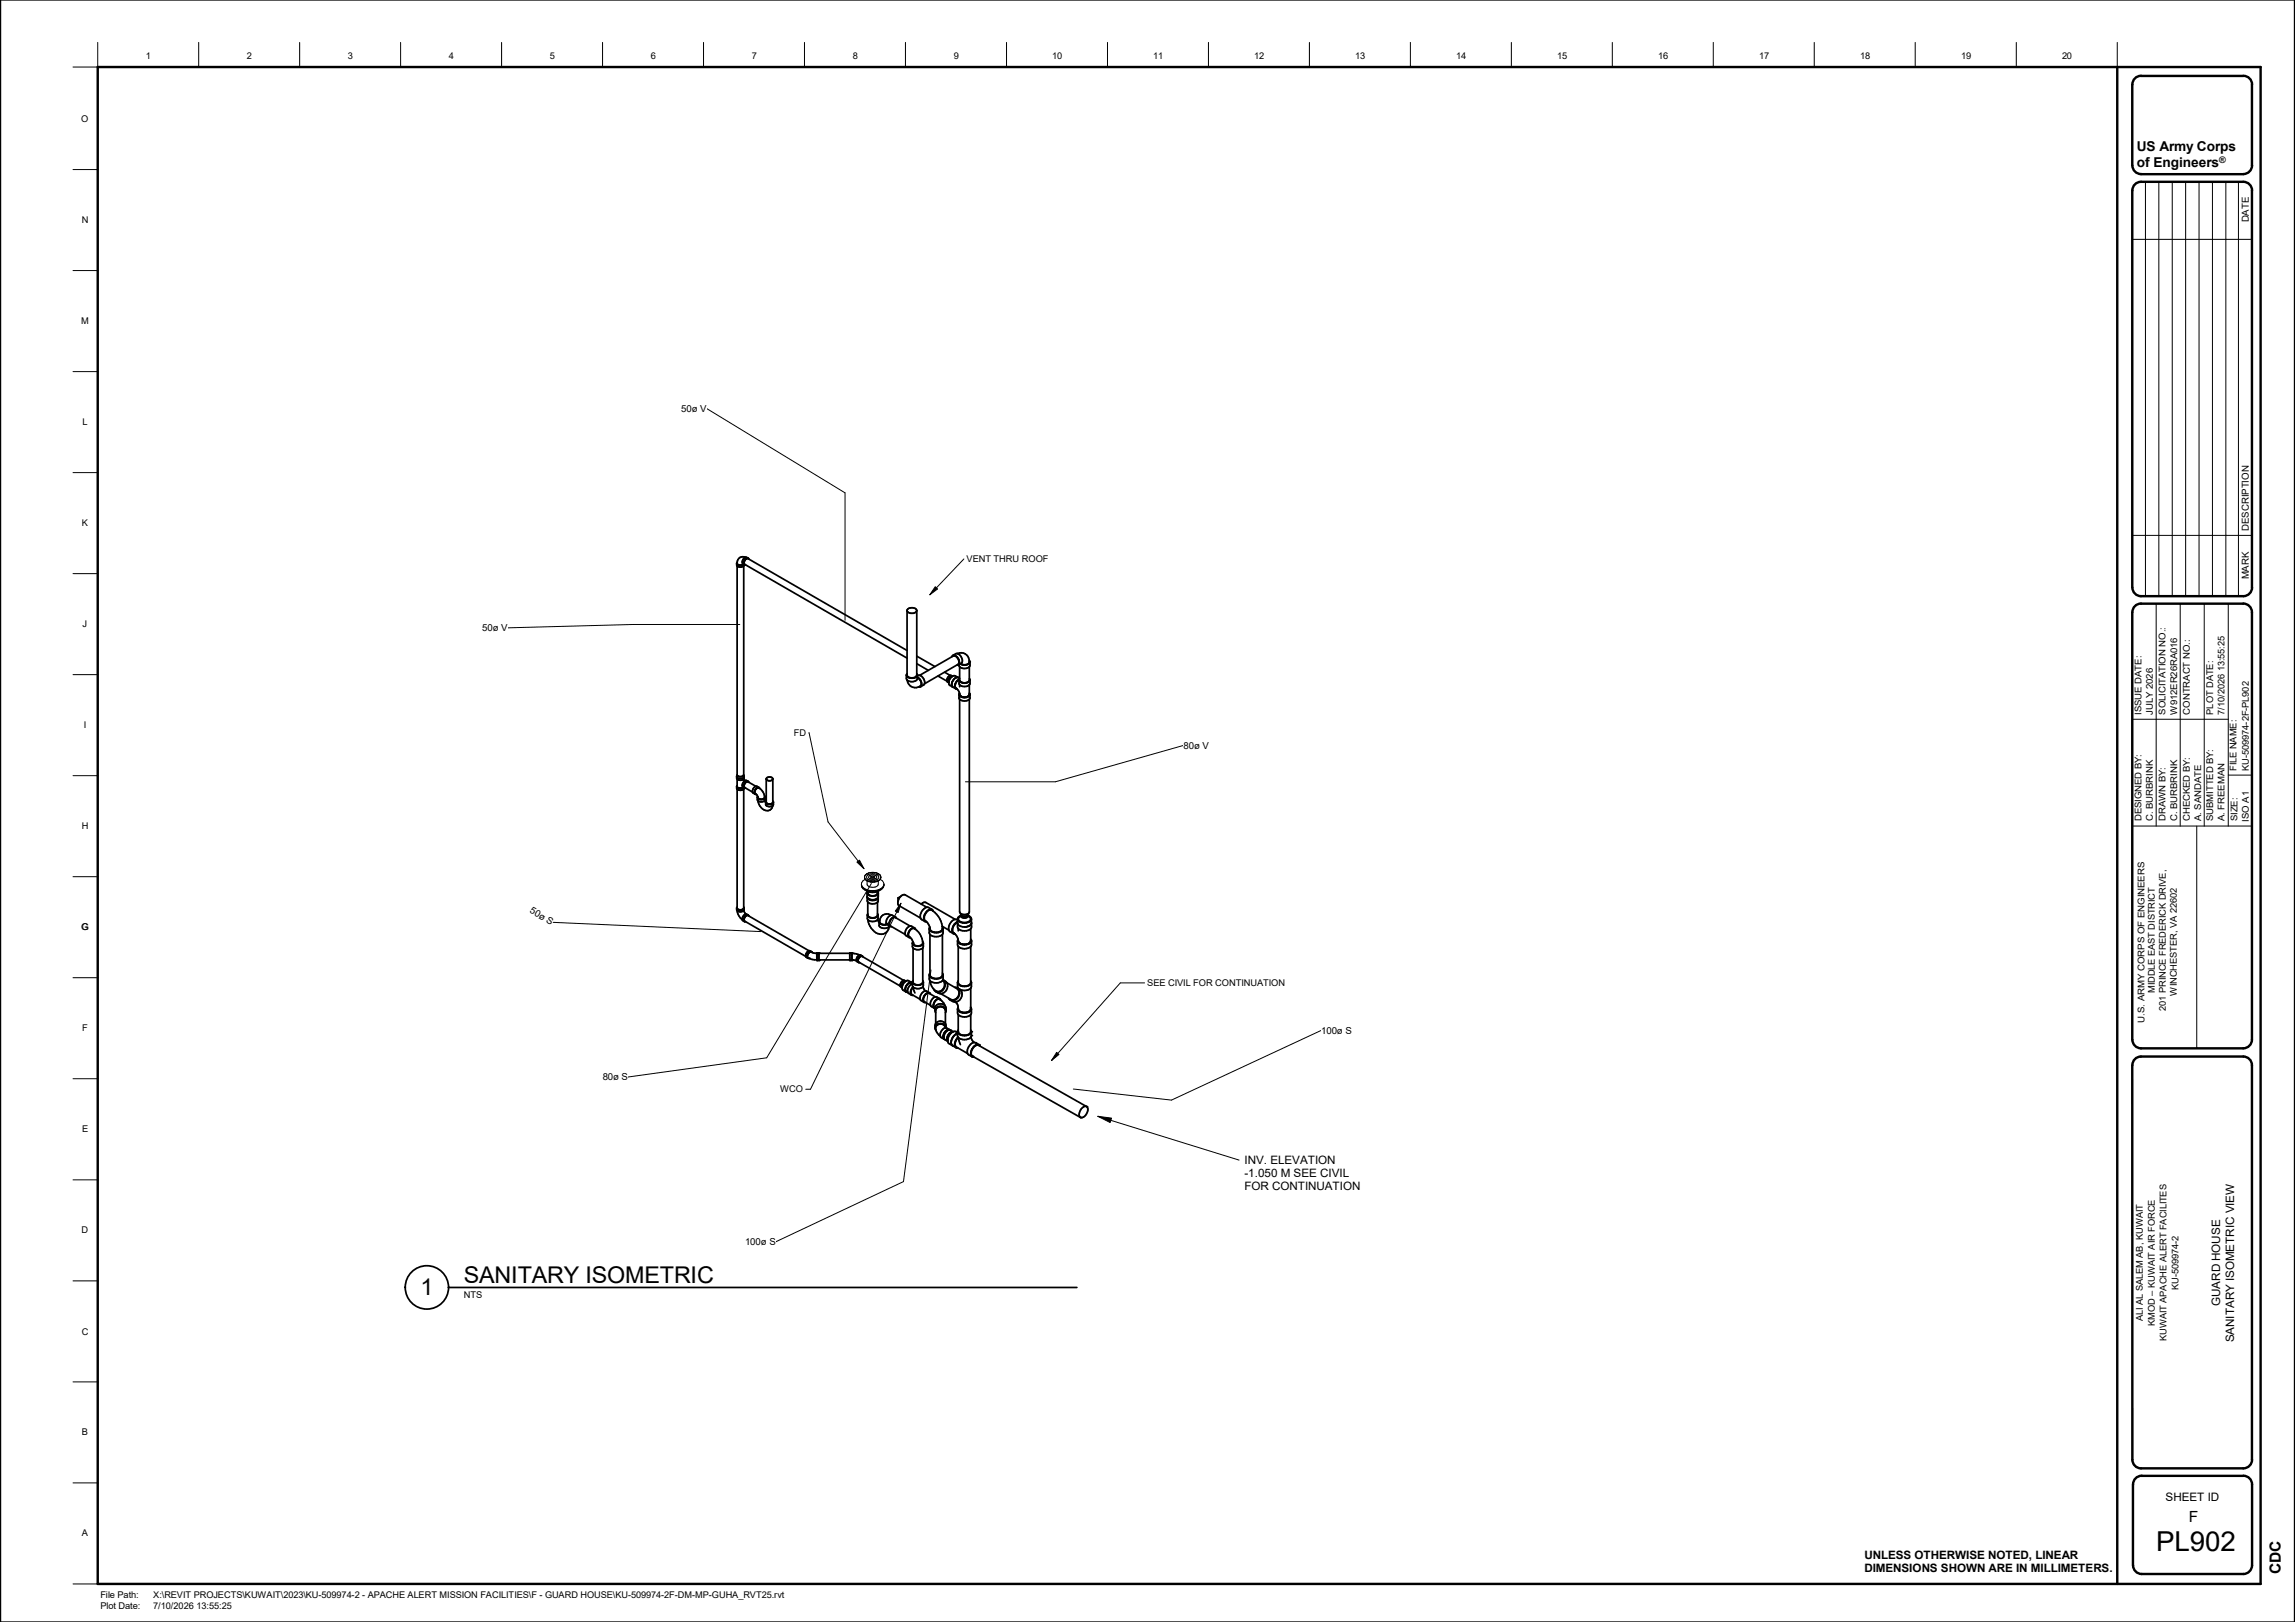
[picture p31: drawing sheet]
<svg xmlns="http://www.w3.org/2000/svg" width="841mm" height="594mm" viewBox="0 0 841 594" stroke-linecap="round" stroke-linejoin="round" font-family="sans-serif">
<defs><g id="words">
<text font-size="10.1" x="790.2" y="567.9">PL902</text>
<g font-size="8.5">
<text x="170" y="469.8">SANITARY ISOMETRIC</text>
<text x="154.1" y="474.3">1</text>
</g>
<g font-size="5.6">
<text x="802.1" y="557.4">F</text>
<text x="835.9" y="576.7" transform="rotate(-90 835.9 576.7)">CDC</text>
</g>
<g font-size="5">
<text x="783.1" y="55.5">US Army Corps</text>
<text x="783.1" y="61.3">of Engineers</text>
</g>
<g font-size="4.3">
<text x="813.6" y="478.3" transform="rotate(-90 813.6 478.3)">GUARD HOUSE</text>
<text x="818.7" y="491.7" transform="rotate(-90 818.7 491.7)">SANITARY ISOMETRIC VIEW</text>
<text x="793.6" y="549.7">SHEET ID</text>
</g>
<g font-size="4.2">
<text x="456.1" y="426.4">INV. ELEVATION</text>
<text x="456.1" y="431.2">-1.050 M SEE CIVIL</text>
<text x="456.1" y="435.9">FOR CONTINUATION</text>
<text x="683.2" y="570.8">UNLESS OTHERWISE NOTED, LINEAR</text>
<text x="683.2" y="575.8">DIMENSIONS SHOWN ARE IN MILLIMETERS.</text>
</g>
<g font-size="3.5">
<text x="824.1" y="81.4" transform="rotate(-90 824.1 81.4)">DATE</text>
<text x="249.6" y="150.8">50ø V</text>
<text x="824.1" y="194.4" transform="rotate(-90 824.1 194.4)">DESCRIPTION</text>
<text x="824.1" y="212.2" transform="rotate(-90 824.1 212.2)">MARK</text>
<text x="176.7" y="231.1">50ø V</text>
<text x="433.7" y="274.2">80ø V</text>
<text x="193.9" y="334.2" transform="rotate(30 193.9 334.2)">50ø S</text>
<text x="484.2" y="378.5">100ø S</text>
<text x="220.9" y="395.6">80ø S</text>
<text x="273" y="456">100ø S</text>
</g>
<g font-size="3.4">
<text x="53.5" y="21.5">1</text>
<text x="90.5" y="21.5">2</text>
<text x="127.5" y="21.5">3</text>
<text x="164.5" y="21.5">4</text>
<text x="201.5" y="21.5">5</text>
<text x="238.5" y="21.5">6</text>
<text x="275.5" y="21.5">7</text>
<text x="312.5" y="21.5">8</text>
<text x="349.5" y="21.5">9</text>
<text x="385.6" y="21.5">10</text>
<text x="422.6" y="21.5">11</text>
<text x="459.6" y="21.5">12</text>
<text x="496.6" y="21.5">13</text>
<text x="533.7" y="21.5">14</text>
<text x="570.7" y="21.5">15</text>
<text x="607.7" y="21.5">16</text>
<text x="644.7" y="21.5">17</text>
<text x="681.6" y="21.5">18</text>
<text x="718.6" y="21.5">19</text>
<text x="755.6" y="21.5">20</text>
<text x="29.8" y="44.6">O</text>
<text x="29.9" y="81.6">N</text>
<text x="29.8" y="118.6">M</text>
<text x="30.2" y="155.6">L</text>
<text x="30" y="192.6">K</text>
<text x="354.2" y="205.9">VENT THRU ROOF</text>
<text x="30.3" y="229.6">J</text>
<text x="784.8" y="261.7" transform="rotate(-90 784.8 261.7)">ISSUE DATE:</text>
<text x="788.9" y="261.7" transform="rotate(-90 788.9 261.7)">JULY 2026</text>
<text x="793.6" y="261.7" transform="rotate(-90 793.6 261.7)">SOLICITATION NO.:</text>
<text x="797.8" y="261.7" transform="rotate(-90 797.8 261.7)">W912ER26RA016</text>
<text x="802.4" y="261.7" transform="rotate(-90 802.4 261.7)">CONTRACT NO.:</text>
<text x="811.1" y="261.7" transform="rotate(-90 811.1 261.7)">PLOT DATE:</text>
<text x="815.2" y="261.7" transform="rotate(-90 815.2 261.7)">7/10/2026 13:55:25</text>
<text x="30.7" y="266.6">I</text>
<text x="290.9" y="269.5">FD</text>
<text x="819.6" y="282.3" transform="rotate(-90 819.6 282.3)">FILE NAME:</text>
<text x="824.1" y="282.3" transform="rotate(-90 824.1 282.3)">KU-509974-2F-PL902</text>
<text x="29.9" y="303.6">H</text>
<text x="784.8" y="300.8" transform="rotate(-90 784.8 300.8)">DESIGNED BY:</text>
<text x="788.9" y="300.8" transform="rotate(-90 788.9 300.8)">C. BURBRINK</text>
<text x="793.6" y="300.8" transform="rotate(-90 793.6 300.8)">DRAWN BY:</text>
<text x="797.8" y="300.8" transform="rotate(-90 797.8 300.8)">C. BURBRINK</text>
<text x="802.4" y="300.8" transform="rotate(-90 802.4 300.8)">CHECKED BY:</text>
<text x="806.6" y="300.8" transform="rotate(-90 806.6 300.8)">A. SANDATE</text>
<text x="811.1" y="300.8" transform="rotate(-90 811.1 300.8)">SUBMITTED BY:</text>
<text x="815.2" y="300.8" transform="rotate(-90 815.2 300.8)">A. FREEMAN</text>
<text x="820" y="300.8" transform="rotate(-90 820 300.8)">SIZE:</text>
<text x="824.1" y="300.9" transform="rotate(-90 824.1 300.9)">ISO A1</text>
<text x="29.8" y="340.6">G</text>
<text x="420.4" y="361.1">SEE CIVIL FOR CONTINUATION</text>
<text x="789.7" y="363.8" transform="rotate(-90 789.7 363.8)">MIDDLE EAST DISTRICT</text>
<text x="797.7" y="364.6" transform="rotate(-90 797.7 364.6)">WINCHESTER, VA 22602</text>
<text x="793.7" y="370.2" transform="rotate(-90 793.7 370.2)">201 PRINCE FREDERICK DRIVE,</text>
<text x="30.1" y="377.6">F</text>
<text x="785.8" y="374.5" transform="rotate(-90 785.8 374.5)">U.S. ARMY CORPS OF ENGINEERS</text>
<text x="285.9" y="400.1">WCO</text>
<text x="30.1" y="414.7">E</text>
<text x="29.9" y="451.7">D</text>
<text x="798.3" y="472.5" transform="rotate(-90 798.3 472.5)">KU-509974-2</text>
<text x="170" y="475.5">NTS</text>
<text x="785.2" y="483.9" transform="rotate(-90 785.2 483.9)">ALI AL SALEM AB, KUWAIT</text>
<text x="789.7" y="485.6" transform="rotate(-90 789.7 485.6)">KMOD – KUWAIT AIR FORCE</text>
<text x="29.9" y="488.8">C</text>
<text x="794" y="491.3" transform="rotate(-90 794 491.3)">KUWAIT APACHE ALERT FACILITES</text>
<text x="30" y="525.7">B</text>
<text x="30" y="562.7">A</text>
<text x="36.8" y="585.4">File Path:</text>
<text x="56.1" y="585.4">X:\REVIT PROJECTS\KUWAIT\2023\KU-509974-2 - APACHE ALERT MISSION FACILITIES\F - GUARD HOUSE\KU-509974-2F-DM-MP-GUHA_RVT25.rvt</text>
<text x="36.8" y="589.5">Plot Date:</text>
<text x="56.1" y="589.5">7/10/2026 13:55:25</text>
</g>
<text font-size="3.3" x="813.3" y="59.8">®</text>
</g></defs>
<g fill="none" stroke="#000" stroke-width=".63">
<path d="M270 206.3l.1 1M270 206.3a1.56 1.56 0 0 0 2.5 .4M270.1 207.3l.1 76.6M270.1 205.9l-.1 .4M272.5 207.3v76.6M272.7 206.8a1.49 1.49 0 0 1-2.6 .5M272.8 206.8l.4 .1M273.2 204.1a2.05 2.05 0 0 0-2.3 .3 2.05 2.05 0 0 0-.6 2.3l1.1 .3 1-.4M273.2 204.1l1 .4M273.2 204.1a1.65 1.65 0 0 0-.9 2.4l.5 .3M274.2 204.5a1.59 1.59 0 0 0-1.4 2.3M274.2 204.5l.2 .3"/>
<path d="M332.4 238.3l-58.3-33.7a1.42 1.42 0 0 0-1.2 2.1l59.5 34.3M332.4 223.6v23.7a2.06 2.06 0 0 0 3.6 0v-23.7M332.4 223.6a2.06 2.06 0 0 1 3.6 0M332.4 223.6a2.01 2.01 0 0 0 3.6 0M350.9 239.4a3 3 0 0 1 4.3 3M350.9 239.4a2.48 2.48 0 0 1 1.4 3.5l-1.1 .6M350.9 239.4h-.6l-1.1 .7M332.1 247.3a2.47 2.47 0 0 0 4 .3M332.1 247.3v1.2l.3 .6M332.4 246.7l-.3 .6M332.4 249.1a3 3 0 0 0 4.8 2.2M336 240.3l6.6 3.8"/>
<path d="M336 243.1l4.2 2.4M336 246.7l.2 .6M336.2 247.6a2.2 2.2 0 0 1 2.6 2.8l-.3 .5-1.1 .6M336.2 247.3v1.2a2.41 2.41 0 0 1-3.8 .6M336.2 248.1a2.43 2.43 0 0 1 1.2 3.4M336.2 248.2a2.15 2.15 0 0 1 1.1 3.1M336.2 247.3l-.1 .3M337 247.4l12.3-7.1a2.03 2.03 0 0 1 1.8 3l-12.3 7.1M337.2 251.3h.1M337.3 251.3l-.1 .1M337.4 251.5l-.6 .1M343.7 247.6l3.3 1.9"/>
<path d="M346.2 246.2l2 1.2M347 249.5l.7 .6M347.6 250h.1M347.7 250.1l.2 .7 1.3 .9M348.2 247.4l.8 .3a1.71 1.71 0 0 0-1.4 2.3M348.2 247.4l-1.1 1.1-.1 1M348.9 247.8a1.58 1.58 0 0 0-1.2 2.1M349.2 251.7l1.1 .6M349.2 240.1a2.31 2.31 0 0 1 2 3.4M349.2 240.1l-.4 .4M350.3 252.3h.4M351.2 248.2l.5 .3"/>
<path d="M351.2 248.2a2.35 2.35 0 0 0-2 3.5M351.2 248.2l-1.1-.6a2.28 2.28 0 0 0-2.4 2.5M351.2 243.5l-.6 .1M351.5 243.4l.2 .9M351.5 249l.2 1.9M351.5 254.3l.2 1.9M351.5 249a1.97 1.97 0 0 0-1.5 1.6 1.97 1.97 0 0 0 .9 1.9l.7 1.2a1.92 1.92 0 0 0 1.6 1.7 1.92 1.92 0 0 0 2-1.1v-3.5M351.5 249a2.3 2.3 0 0 0 4 0M351.5 254.3a2.3 2.3 0 0 0 4 0M351.5 248.8a2.41 2.41 0 0 0-1.2 3.5M351.6 253.9l-.1 .4M351.7 244.2v4.8a2.02 2.02 0 0 0 3.5 0v-4.8"/>
<path d="M351.7 250.8v.7M351.7 256.1v77.9a2.06 2.06 0 0 0 3.5 0v-77.9M351.7 248.5l-.2 .5M351.7 250.9a2.84 2.84 0 0 0 3.5 0M351.7 256.2a2.84 2.84 0 0 0 3.5 0M351.7 244.3a2.84 2.84 0 0 0 3.5 0M355.2 241.9l.3 .5M355.2 242.4h.1M355.2 248.5l.3 .5M355.2 253.8l.3 .5M355.2 242.4a2.09 2.09 0 0 1-3.2 .6M355.5 242.4v1.3l-.3 .6"/>
<path d="M355.5 249v1.3l-.3 .6M355.5 254.3v1.3l-.3 .6M355.5 242.4a2.43 2.43 0 0 1-3.6 .8M270 284.4l.1 1M270 288l.1 1.1M270 284.4a1.54 1.54 0 0 0 2.7 0M270 288a1.56 1.56 0 0 0 2.5 .4M270.1 289.1v43.5a1.41 1.41 0 0 0 2.4 0v-43.5M270.1 285.4v2.6a1.35 1.35 0 0 0 2.3 .3M270.1 287.7l-.1 .3M270.2 283.9l-.2 .5M270.2 283.9a1.52 1.52 0 0 0 2.3 0"/>
<path d="M272.4 285.7l.8 .2M272.5 283.9l.2 .5M272.5 285.4v.3M272.7 288.5l.1 .1M272.7 284.4a1.44 1.44 0 0 1-.9 1.4 1.44 1.44 0 0 1-1.7-.4M272.7 288.5a1.49 1.49 0 0 1-2.6 .6M272.8 288.6h.4M273.2 285.9a1.65 1.65 0 0 0-.9 2.4l.5 .3M273.2 285.9l1 .3M274.2 286.2a1.68 1.68 0 0 0-1.5 2.3M274.2 286.2l.2 .4M275.8 290.1l.9 .8"/>
<path d="M276.7 290.9l.5 .1M277 288l1.2 .5M277 288l-1 .8-.2 1.3M277 288l-2.9-1.7a1.42 1.42 0 0 0-1.2 2.2l2.9 1.6M277 289.1l.7-.5a3.4 3.4 0 0 1 2.4 3.8 1.6 1.6 0 0 1-1.8 .3 1.6 1.6 0 0 1-.9-1.5 1.21 1.21 0 0 1-.4-2.1zM277.5 292.1a1.65 1.65 0 0 0 2.9 0M277.5 292.1l.2 1.2M277.7 291.7l-.2 .4M277.7 293.3a3.5 3.5 0 0 0 4.5 3.4l.7-.8 .3-.8M278.2 288.5a1.62 1.62 0 0 0-1.5 2.4M278.2 288.5l.2 .3M280.2 291.6l.2 .5"/>
<path d="M280.2 292v.1M280.2 293.2l.4 .7M280.4 292.1a1.51 1.51 0 0 1-.9 1.6 1.51 1.51 0 0 1-1.8-.4M280.6 293.8v.8a1.65 1.65 0 0 0 2.8 0v-.8M280.6 293.8a1.61 1.61 0 0 0 2.8 0M280.8 293.4h.1M280.8 293.4l-.2 .4M280.8 285.3v8.5a1.38 1.38 0 0 0 2.4 0v-8.5M280.8 285.3a1.37 1.37 0 0 1 2.4 0M280.8 285.3a1.38 1.38 0 0 0 2.4 0M283.2 293.4l.2 .4M270 332.6l.1 1"/>
<path d="M270 332.6a1.55 1.55 0 0 0 2.7 0M270.1 333.6l.8 2 1.1 1.2M270.1 332.2l-.1 .4M272 336.9l.8 .7M272.5 333.5l.8 1.3M272.5 332.2l.2 .4M272.7 332.6a1.46 1.46 0 0 1-.9 1.4 1.46 1.46 0 0 1-1.7-.4M272.8 337.6h.4M274.2 335.2a1.44 1.44 0 0 0-1.7 .1 1.44 1.44 0 0 0-.5 1.6M274.2 335.2l.2 .3M274.2 335.2a1.57 1.57 0 0 0-1.4 2.4M317.8 327.1v1.3a2.24 2.24 0 0 0 3.4 1.1l.5-.6 .2-1.8"/>
<path d="M317.8 327.1a2.37 2.37 0 0 0 4.1 0M317.8 328.6v1.3a2.48 2.48 0 0 0 3.8 .6M317.8 335.2l.3 1.8M317.8 335.2a2.27 2.27 0 0 0 4 0M317.8 328.7a2.41 2.41 0 0 0 4 0M318 330.4v4.8a2.06 2.06 0 0 0 3.6 0v-4.8M318 334.7l-.2 .5M318 326.5l-.2 .6M318.1 336.9a5.8 5.8 0 0 0 5 5.3 2.98 2.98 0 0 0 2.7-2.8M318.2 329.1h.1M318.3 329.2l1.5 .4 1.5-.4M321.6 334.7l.2 .5"/>
<path d="M321.6 336.8l.6 1.1M321.6 326.5l.3 .6M321.8 335.2v1.2a2.45 2.45 0 0 1-3.7 .6M321.8 328.6l-.2 1.9M322.2 337.7v1.2a2.33 2.33 0 0 0 3.8 .3M322.2 337.7l.2 .5 .7 .4h2M322.3 337.6v.1M322.3 337.7l.8 .8 1.2 .2 .7-.2M322.4 337.1l-.1 .6M322.4 337.1l-.2 .6M324.8 338.2v.1M326.2 339.3l.5 .1"/>
<path d="M326.5 335.2a2.43 2.43 0 0 0-1.4 3.5l1.1 .6M326.5 335.2l1.7 .7M326.6 335.2a2.71 2.71 0 0 0-4.2 1.9M328.2 335.9a2.29 2.29 0 0 0-2 3.4M328.2 335.9l.3 .4M329.1 328.9l.4 .2M329.1 328.9v1.2M329.5 329.1l.7-.9a1.33 1.33 0 0 1 1.6-.4l7.8 4.5M329.5 329.1l-.4 1.1 .1 1.3 8.2 4.8M330.1 328.3l-1 .6M333.5 339.2l-5.4-3.2a2.07 2.07 0 0 0-1.8 3.1l5.4 3.2M335.2 339.9l-1.1-.6a2.31 2.31 0 0 0-2 3.4l1.1 .7"/>
<path d="M335.2 339.9a2.31 2.31 0 0 0-2 3.5M335.2 339.9l.3 .5M337.6 331.1l1-.6 .7 .1 10.7 6.1M339 337.5l.6 .2M339.1 337.3a4.3 4.3 0 0 1 1.8 3.2 2.74 2.74 0 0 0 4.5-.4M339.1 337.3l.1 .1M340.7 339.6l-.2 .5M341.4 333.3a8.5 8.5 0 0 1 3.9 6M341.4 333.3a2.69 2.69 0 0 0-2.3 4M341.4 333.3l.1 .1M341.5 333.1l-1.2-.7a2.97 2.97 0 0 0-3.1 3.3l.3 .9 1.5 .9M341.5 333.1a2.92 2.92 0 0 0-3 3.3l.5 1.1"/>
<path d="M341.5 333.1l.5 .7M345.3 339.3l2.4 1.4M345.3 339.3l.1 .8M345.3 339.5l.3 .6M350.9 336.6v2.9a2.94 2.94 0 0 0 4.4 1l.7-1v-2.9M350.9 336.9a2.83 2.83 0 0 0-3.2 3.7l.4 .6 1.3 .8M350.9 337.8a2.68 2.68 0 0 0-1.4 3.9M350.9 337.6a3.4 3.4 0 0 0-1.8 4.1l.3 .3M350.9 338a2.98 2.98 0 0 0 4.4 1.1l.7-1.1M350.9 336.6l.3-.7 .9-.5-.6 .5a1.11 1.11 0 0 0-.2 1.2 1.11 1.11 0 0 0 1 .6 2.56 2.56 0 0 0 3.4-1.1l-.9-1.2 .8 .5 .4 .7M350.9 336.6a2.92 2.92 0 0 0 5.1 0M352.1 334.8a1.44 1.44 0 0 0 .9 1.4 1.44 1.44 0 0 0 1.6-.4l.2-1"/>
<path d="M352.1 334.8a1.58 1.58 0 0 0 2.7 0M352.1 334.6v.2M354.8 334.6v.2M295.3 350.3l.7 .6M296 350.9l.5 .1M296.1 350.8h.1M296.1 350.8l1.5 .6 1.7 .2M296.5 348.2l-22.4-12.9a1.38 1.38 0 0 0-1.2 2.1l22.4 12.9M296.5 348.2l.9 .4M296.5 348.2l-.8 .6-.4 1.5M297.3 348.7l2 .5M297.3 348.7a1.37 1.37 0 0 0-1.2 2.1"/>
<path d="M297.3 348.7h.1M297.4 348.6a1.58 1.58 0 0 0-1.4 2.3M297.4 348.6l.2 .3M299.3 349h.8v2.7h-.8zM300.1 349.2h11.3M300.1 351.6h11.3M311.4 349h.8v2.7h-.8zM312.2 349.2l2.8 .6M312.2 351.6l1.7 .3M314.6 352.5l.4 .1M315 349.8l1 .3M315 349.8a1.71 1.71 0 0 0-.9 2.4l.5 .3"/>
<path d="M316 350.1l.2 .4M316 350.1a1.59 1.59 0 0 0-1.4 2.4M331.1 359.1l.9 .3M331.1 359.1l-.9 .8-.3 1.2M331.1 359.1l-15.2-8.8a1.42 1.42 0 0 0-1.2 2.1l15.2 8.7M331.8 359.5h-.2a1.84 1.84 0 0 0-1.1 1.8M331.9 359.4a1.71 1.71 0 0 0-1.4 2.3M333.2 343.4l.4 .1M333.3 343.2h.1M334.1 359.8a2.35 2.35 0 0 0-2 3.5M334.1 359.8l-1.1-.6a2.31 2.31 0 0 0-2 3.5l1.1 .6M334.1 359.8l.2 .3"/>
<path d="M334.3 359.7a2.34 2.34 0 0 0 4.1 0M334.3 345.4l.3 1.9M334.3 359.7l.3 1.8M334.3 345.4a2.34 2.34 0 0 0 4.1 0M334.5 345l-.2 .4M334.6 347.2v12.5a2.06 2.06 0 0 0 3.6 0v-12.5M334.6 345.4h.1M334.6 347.3a2.9 2.9 0 0 0 3.5 0M334.6 345.4a2.06 2.06 0 0 0 3.6 0M334.6 359.2l-.3 .5M335.1 340.1a2.05 2.05 0 0 0-2 1.5 2.05 2.05 0 0 0 1 2.3l.5 1.5M335.1 340.1a6.7 6.7 0 0 1 3.1 5.3"/>
<path d="M335.1 340.1h.1M338.1 344.8l.3 .6M338.1 345.4h.1M338.2 359.2l.2 .5M338.4 345.4l-.3 1.9M338.4 359.7v1.2a2.45 2.45 0 0 1-3.8 .6M340.5 340.1v1.5a2.9 2.9 0 0 0 4.4 1l.6-.6 .1-1.9M340.5 357.1v1.4a2.98 2.98 0 0 0 4.4 1.1l.6-.7 .1-1.8M340.5 357.1a2.92 2.92 0 0 0 5.1 0M340.5 340.1a2.98 2.98 0 0 0 4.4 1.1l.7-1.1M340.8 342.2v14.9a2.65 2.65 0 0 0 4.6 0v-14.9M340.8 356.4l-.3 .7"/>
<path d="M345.4 356.4l.2 .7M345.4 359.1h.1M345.5 359.2a2.39 2.39 0 0 1-.7 3.7 2.39 2.39 0 0 1-3.4-1.7l-.6-2M345.6 358.8a2.6 2.6 0 0 1 1.2 3.8 2.6 2.6 0 0 1-3.9 .6 2.62 2.62 0 0 0 3.1-1.1 2.62 2.62 0 0 0-.4-3.3zM347 360l3.6 2.1a2.32 2.32 0 0 1 .5 2.9 2.32 2.32 0 0 1-2.7 1l-3.7-2.1M349.4 342l.6 .1M349.5 341.7l.1 .1M350.9 344.6v1.4a2.94 2.94 0 0 0 4.4 1l.6-.6 .1-1.8M350.9 359.9l.1 1.8 .7 .6M350.9 359.9a2.94 2.94 0 0 0 4.4 1l.7-1M350.9 344.6a2.94 2.94 0 0 0 4.4 1l.7-1M351.1 344l-.2 .6"/>
<path d="M351.2 340.1v.9M351.2 346.7v13.2a2.65 2.65 0 0 0 4.5 0v-13.2M351.2 359.2l-.3 .7M355.7 340.1v4.5a2.57 2.57 0 0 1-2.8 1.3 2.57 2.57 0 0 1-2-2.4l-1.4-1.8M355.7 359.2l.3 .7M355.7 344l.3 .6M356 359.9v1.4a2.91 2.91 0 0 1-4.3 1M329.9 361.1l.7 .6M330.5 361.3l.1 .1M330.5 361.7h.1M330.6 361.4v.1M332.1 363.3l.6 .1"/>
<path d="M332.6 363.3l1.5 1.2M334.1 364.5h.5M334.3 360.3a2.97 2.97 0 0 0-1.7 3M334.3 360.3a1.93 1.93 0 0 0-2 .4 1.93 1.93 0 0 0-.4 2l.7 .7M334.6 361.5a2.15 2.15 0 0 0-.5 3M334.6 361.5l.7 2.2M334.6 361.6a1.93 1.93 0 0 0-.4 2.7l3 1.7M336.9 365.8l.3 .2M337.2 366l1.4 1.1M338.2 361.4l.9 1.5M338.6 367.1l.6 .1M340.7 363.6l-1.1-.6a2.47 2.47 0 0 0-2.4 3"/>
<path d="M340.7 363.6l.3 .5M340.7 363.6a2.31 2.31 0 0 0-2.1 3.5M342.1 362.2l.8 1M342.4 369.3l.2 .1M342.5 369.1l.2 .1M342.6 376.5l.4 .9M342.6 370.2a2.06 2.06 0 0 1 2.1-2.5 2.06 2.06 0 0 1 2 2.5M342.6 370.2a2.06 2.06 0 0 1 2.1-1.6 2.06 2.06 0 0 1 2 1.6M342.6 370.2l.3 .7M342.7 365.1l.6 .1 1.1 .6M342.7 365.1a2.44 2.44 0 0 0-1.4 3.6l1.1 .6M342.8 365.1l-2.3-1.2a2.03 2.03 0 0 0-1.7 3l2.2 1.3"/>
<path d="M342.9 374.9v-4.7a1.82 1.82 0 0 1 1.8-1.5 1.82 1.82 0 0 1 1.8 1.5v4.7M344.3 366l1.5 1.3 .5 1M344.3 366l.1 .1M344.3 366a2.06 2.06 0 0 0-1.9 3M344.4 365.8l.4 .5M344.4 365.8a2.33 2.33 0 0 0-2 3.5M344.6 379.5l.3 .5 1.1 .6M346.3 376a1.91 1.91 0 0 0-2.9-.5 1.91 1.91 0 0 0 .2 3l1 1M346.4 376.4l.1 .1M346.6 376.4l1.4 .7M346.6 376.4a2.77 2.77 0 0 0-2 3.1M346.7 376.4a2.06 2.06 0 0 0-2.1-2.4 2.06 2.06 0 0 0-2 2.5"/>
<path d="M346.7 376.4a2.06 2.06 0 0 0-2.1-1.5 2.06 2.06 0 0 0-2 1.6M346.7 370.2l-.2 .7M347.3 377.3a2.31 2.31 0 0 0-1.4 3M347.3 377.3l.7-.1 1.3 .7M347.3 377.4l-1 1.1-.4 1.8M347.6 365.6l.6 .7M347.7 377.3l-.4 .1M348 377.1a2.31 2.31 0 0 0-2 3.5M348 377.1l.1 .2M349 378a2.36 2.36 0 0 0-1.7 3v-.1M349.2 377.9a2.4 2.4 0 0 0-1.9 3.4M349.8 361.6l1 .2"/>
<path d="M350 367l.9 .9 .3 1.6M350.3 377.9a2.97 2.97 0 0 0-3 3.2l.5 1.2 2.6 1.4M350.3 377.9l.6 .3M350.3 377.9h.1M350.8 361.8l.9 .5M350.8 361.8a2.63 2.63 0 0 1 .5 3.3 2.63 2.63 0 0 1-3.1 1.2M350.9 369.6v1.4a2.94 2.94 0 0 0 4.4 1l.6-.6 .1-1.8M350.9 377.9v1.4a2.95 2.95 0 0 0 5.1 0v-1.4M350.9 369.6a2.94 2.94 0 0 0 4.4 1l.7-1M350.9 377.9a2.94 2.94 0 0 0 4.4 1l.7-1M350.9 378.5a3.5 3.5 0 0 0-2.1 4.2l.3 .3M351.1 379.9a2.81 2.81 0 0 0-.7 3.8"/>
<path d="M351.1 369l-.2 .6M351.2 361.9v.2M351.2 371.6v6.3a2.65 2.65 0 0 0 4.5 0v-6.3M351.2 377.2l-.3 .7M351.7 362.3a2.62 2.62 0 0 1 .2 3.7 2.62 2.62 0 0 1-3.7 .3M355.7 368.8v.3M355.7 361.9v7.7a2.65 2.65 0 0 1-4.5 0v-.3M355.7 368.9l.3 .7M355.7 377.2l.3 .7M355.8 379.9l1.2 1.9M345.9 380.3l.4 .5M346 380.6l.2 .1"/>
<path d="M346.3 380.8l1 .6M350.4 383.7l.6 .1M352 382.6l-.8-2.6a2.51 2.51 0 0 0-.7 3.5l4 2.3M354.4 385.6l.1 .1M356.2 387.1h.7M358.6 382.9l39.6 22.4M358.6 382.9a2.65 2.65 0 0 0-2.2 3.9l39.5 22.5M358.6 382.9h.1M358.8 382.7l-1.3-.8a2.92 2.92 0 0 0-3 3.3l.2 .9 1.5 1M358.8 382.7a2.92 2.92 0 0 0-3.1 3.2l.5 1.2M358.8 382.7l.4 .5M398.2 405.3a2.69 2.69 0 0 0-2.8 2.9l.5 1.1"/>
<path d="M398.2 405.3a2.67 2.67 0 0 1-2.3 4"/>
</g>
<g fill="#000">
<circle cx="355.2" cy="242.4" r=".32"/>
<circle cx="321.4" cy="329.1" r=".32"/>
<circle cx="324.8" cy="338.2" r=".32"/>
<circle cx="296.5" cy="351" r=".32"/>
<circle cx="299.3" cy="351.7" r=".32"/>
<circle cx="299.3" cy="351.6" r=".32"/>
<circle cx="299.3" cy="349" r=".32"/>
<circle cx="300.1" cy="349" r=".32"/>
<circle cx="300.1" cy="351.7" r=".32"/>
<circle cx="311.4" cy="351.7" r=".32"/>
<circle cx="311.4" cy="349" r=".32"/>
<circle cx="312.2" cy="351.6" r=".32"/>
<circle cx="312.2" cy="351.7" r=".32"/>
<circle cx="312.2" cy="349.2" r=".32"/>
<circle cx="312.2" cy="349" r=".32"/>
<circle cx="334.6" cy="345.4" r=".32"/>
<circle cx="348.3" cy="377.3" r=".32"/>
<circle cx="350.9" cy="377.9" r=".32"/>
<circle cx="355.7" cy="377.9" r=".32"/>
<circle cx="356" cy="377.9" r=".32"/>
<circle cx="356" cy="379.3" r=".32"/>
<circle cx="350.4" cy="383.7" r=".32"/>
<circle cx="356.2" cy="387.1" r=".32"/>
<circle cx="356.4" cy="386.8" r=".32"/>
<circle cx="357.5" cy="381.9" r=".32"/>
<circle cx="358.8" cy="382.7" r=".32"/>
<circle cx="395.9" cy="409.3" r=".32"/>
<circle cx="398.2" cy="405.3" r=".32"/>
</g>
<g fill="none" stroke="#000" stroke-width=".37">
<path d="M202.6 337.8l76.3 3.4M315.7 323.8v.5M315.7 323.8a3.6 3.6 0 0 0 4.1 2.4 4.5 4.5 0 0 0 4-1.8M316.8 321.4a3.5 3.5 0 0 0 5.1 1.3l.9-1.3M317 322.1a2.16 2.16 0 0 0-1.3 1.7M317.3 326.2l.9 .4M317.7 320l4.2 2.5M317.7 320a1.3 1.3 0 0 0-.9 1.3 1.3 1.3 0 0 0 .9 1.2M317.7 322.5a4.9 4.9 0 0 0 4.2 0M317.7 320a4.5 4.5 0 0 1 4.2 0M317.7 320l2.1-.5 2.1 .5M317.7 320a1.31 1.31 0 0 0-.9 1.3 1.31 1.31 0 0 0 .9 1.2"/>
<path d="M317.7 322.5l2.1 .5 2.1-.5M317.8 320.7a2.91 2.91 0 0 1 4.2 .4 2.46 2.46 0 0 1-3.9 1l-.6-.9zM317.8 322.7v1.1a2.37 2.37 0 0 0 4.1 0v-1.1M318.2 326.6l1.6 .4 1.6-.4M318.2 326.6l1.6 .3 1.6-.3M318.2 326.6a1.68 1.68 0 0 0 1.2 1.5 1.68 1.68 0 0 0 1.8-.6l.2-.9M318.4 321a1.91 1.91 0 0 1 2.9 .1 1.7 1.7 0 0 1-3 .3zM319.1 321.2a.89 .89 0 0 1 1.4 .1 .84 .84 0 0 1-1.4-.1zM321.9 320l-4.2 2.5M321.9 320a1.32 1.32 0 0 1 .9 1.3 1.32 1.32 0 0 1-.9 1.2M321.9 320a1.31 1.31 0 0 1 .9 1.3 1.31 1.31 0 0 1-.9 1.2M322.3 326.2l-.9 .4"/>
<path d="M322.6 322.1a2.16 2.16 0 0 1 1.3 1.7M323.9 323.8a2.77 2.77 0 0 1-3 2.8 5 5 0 0 1-5.1-1.6l-.1-.9M323.9 323.8a3.5 3.5 0 0 1-4.1 2.6 4.6 4.6 0 0 1-4-1.7"/>
</g>
<path d="M195.5 331.4l8 4.6-2 3.5-8-4.6z" fill="#fff"/>
<path d="M484.2 377.4l-54.9 25.5-36-4" fill="none" stroke="#000" stroke-width=".37"/>
<path d="M484.2 375.4h11.1v4h-11.1z" fill="#fff"/>
<path d="M433.7 273l-46.9 13.3h-33" fill="none" stroke="#000" stroke-width=".37"/>
<path d="M433.7 271h9.3v4h-9.3z" fill="#fff"/>
<path d="M259 149.6l50.7 30.9v46.7" fill="none" stroke="#000" stroke-width=".37"/>
<path d="M249.6 147.7h9.3v3.9h-9.3z" fill="#fff"/>
<path d="M271.1 228.7h-39.2l-45.8 1.3" fill="none" stroke="#000" stroke-width=".37"/>
<path d="M176.7 228h9.3v3.9h-9.3z" fill="#fff"/>
<path d="M319.3 323.6l-38.3 63.8-50.8 7.1" fill="none" stroke="#000" stroke-width=".37"/>
<path d="M220.9 392.5h9.2v4h-9.2z" fill="#fff"/>
<path d="M341.2 355.3l-10.1 77.5-46.8 22" fill="none" stroke="#000" stroke-width=".37"/>
<path d="M273 452.8h11.2v4h-11.2z" fill="#fff"/>
<g fill="none" stroke="#000" stroke-width=".37">
<path d="M35.8 15.5v9.1h-9M72.8 15.5v9.1M109.8 15.5v9.1M146.8 15.5v9.1M183.8 15.5v9.1M220.8 15.5v9.1M257.8 15.5v9.1M294.8 15.5v9.1M331.8 15.5v9.1M368.9 15.5v9.1M405.8 15.5v9.1M442.8 15.5v9.1"/>
<path d="M479.8 15.5v9.1M516.8 15.5v9.1M553.8 15.5v9.1M590.8 15.5v9.1M627.8 15.5v9.1M664.8 15.5v9.1M701.8 15.5v9.1M738.9 15.5v9.1M775.9 15.5v9.1M26.8 62.1h9M786.2 66.6v151.8M791.1 66.6v151.8"/>
<path d="M796 66.6v151.8M800.9 66.6v151.8M805.9 66.6v151.8M810.8 66.6v151.8M815.7 66.6v151.8M820.3 66.6v151.8M26.8 99.1h9M781.4 87.7h43.8M26.8 136.1h9M26.8 173.1h9M781.4 196.1h43.8M26.8 210.1h9"/>
<path d="M342.7 214.9l.9 .8-2.9 2.1zM353.2 204.7l-12.5 13.1M790.2 221.1v81.5M799 221.1v81.5M807.8 221.1v81.5M816.6 221.1v81.5M26.8 247.1h9M296.4 268.4l7 32.6 13.2 17.2M781.4 263.4h35.2M26.8 284.1h9M816.6 283.9h8.6M314 315.8l1-.8 1.6 3.2z"/>
<path d="M781.4 302.6h43.8M805 302.6v81.4M26.8 321.1h9M330.2 330.8l-1.1 3.4-1-.5zM330.2 330.8l-33.2 68.1h-1.7M26.8 358.1h9M419.4 360h-8.9l-25.2 28.5M26.8 395.1h9M387.2 385.4l.9 .8-2.8 2.3zM26.8 432.1h9M26.8 469.1h9M26.8 506.1h9"/>
<path d="M26.8 543.1h9M26.8 580.1h9"/>
</g>
<path d="M342.7 214.9l.9 .8-2.9 2.1zM314 315.8l1-.8 1.6 3.2zM330.2 330.8l-1.1 3.4-1-.5zM387.2 385.4l.9 .8-2.8 2.3z" fill="#000"/>
<g fill="none" stroke="#000" stroke-width=".89">
<path d="M0 0v594.1M841 0v594.1M35.8 24.6h792.6v555.5h-792.6zM775.9 24.6v555.5M781.4 31v29.6M784.6 27.8h37.5M784.6 27.8a3.1 3.1 0 0 0-3.2 3.1M822.1 27.8a3.2 3.2 0 0 1 3.2 3.1l-.1 29.7M781.4 69.8v145.4M781.4 60.6a3.2 3.2 0 0 0 3.2 3.2h37.5M822.1 66.6h-37.5a3.1 3.1 0 0 0-3.2 3.2M822.1 66.6a3.2 3.2 0 0 1 3.2 3.2"/>
<path d="M825.2 69.8l.1 145.4a3.2 3.2 0 0 1-3.2 3.2M825.3 60.6a3.2 3.2 0 0 1-3.2 3.2M781.4 215.2a3.2 3.2 0 0 0 3.2 3.2h37.5M781.4 224.3v156.5M781.4 224.2a3.1 3.1 0 0 1 3.2-3.1h37.5a3.2 3.2 0 0 1 3.1 3.2v156.5a3.2 3.2 0 0 1-3.1 3.2h-37.5a3.2 3.2 0 0 1-3.2-3.2M781.4 390.1v144.5a3.2 3.2 0 0 0 3.2 3.2h37.5M781.4 390.1a3.1 3.1 0 0 1 3.2-3.1h37.5a3.2 3.2 0 0 1 3.1 3.1l.1 144.5a3.2 3.2 0 0 1-3.2 3.2M784.8 540.6l37.3-.1a3.2 3.2 0 0 1 3.2 3.2v29.6a3.2 3.2 0 0 1-3.2 3.2h-37.3M784.9 540.5a3.2 3.2 0 0 0-3.3 3.2l.1 29.6a3.2 3.2 0 0 0 3.2 3.2"/>
</g>
<circle cx="156.4" cy="471.5" r="7.9" fill="none" stroke="#000" stroke-width=".63"/>
<g fill="#fff">
<path d="M170 472.4h6.7v3.9h-6.7z"/>
<path d="M154.1 466.7h4.7v9.4h-4.7z"/>
<path d="M170 462.2h91.5v9.4h-91.5z"/>
</g>
<path d="M164.4 471.6h230.2" fill="none" stroke="#000" stroke-width=".63"/>
<path d="M402.3 408.9l5 .6-.5 1.6z" fill="#000"/>
<path d="M402.3 408.9l5 .6-.5 1.6zM402.3 408.9l51.8 16" fill="none" stroke="#000" stroke-width=".37"/>
<g fill="#fff">
<path d="M456.1 422.6h33.4v4.8h-33.4z"/>
<path d="M456.1 427.4h1.4v4.7h-1.4z"/>
<path d="M457.5 427.4h37v4.7h-37z"/>
<path d="M456.1 432.1h42.4v4.8h-42.4z"/>
</g>
<use href="#words"/>
</svg>
